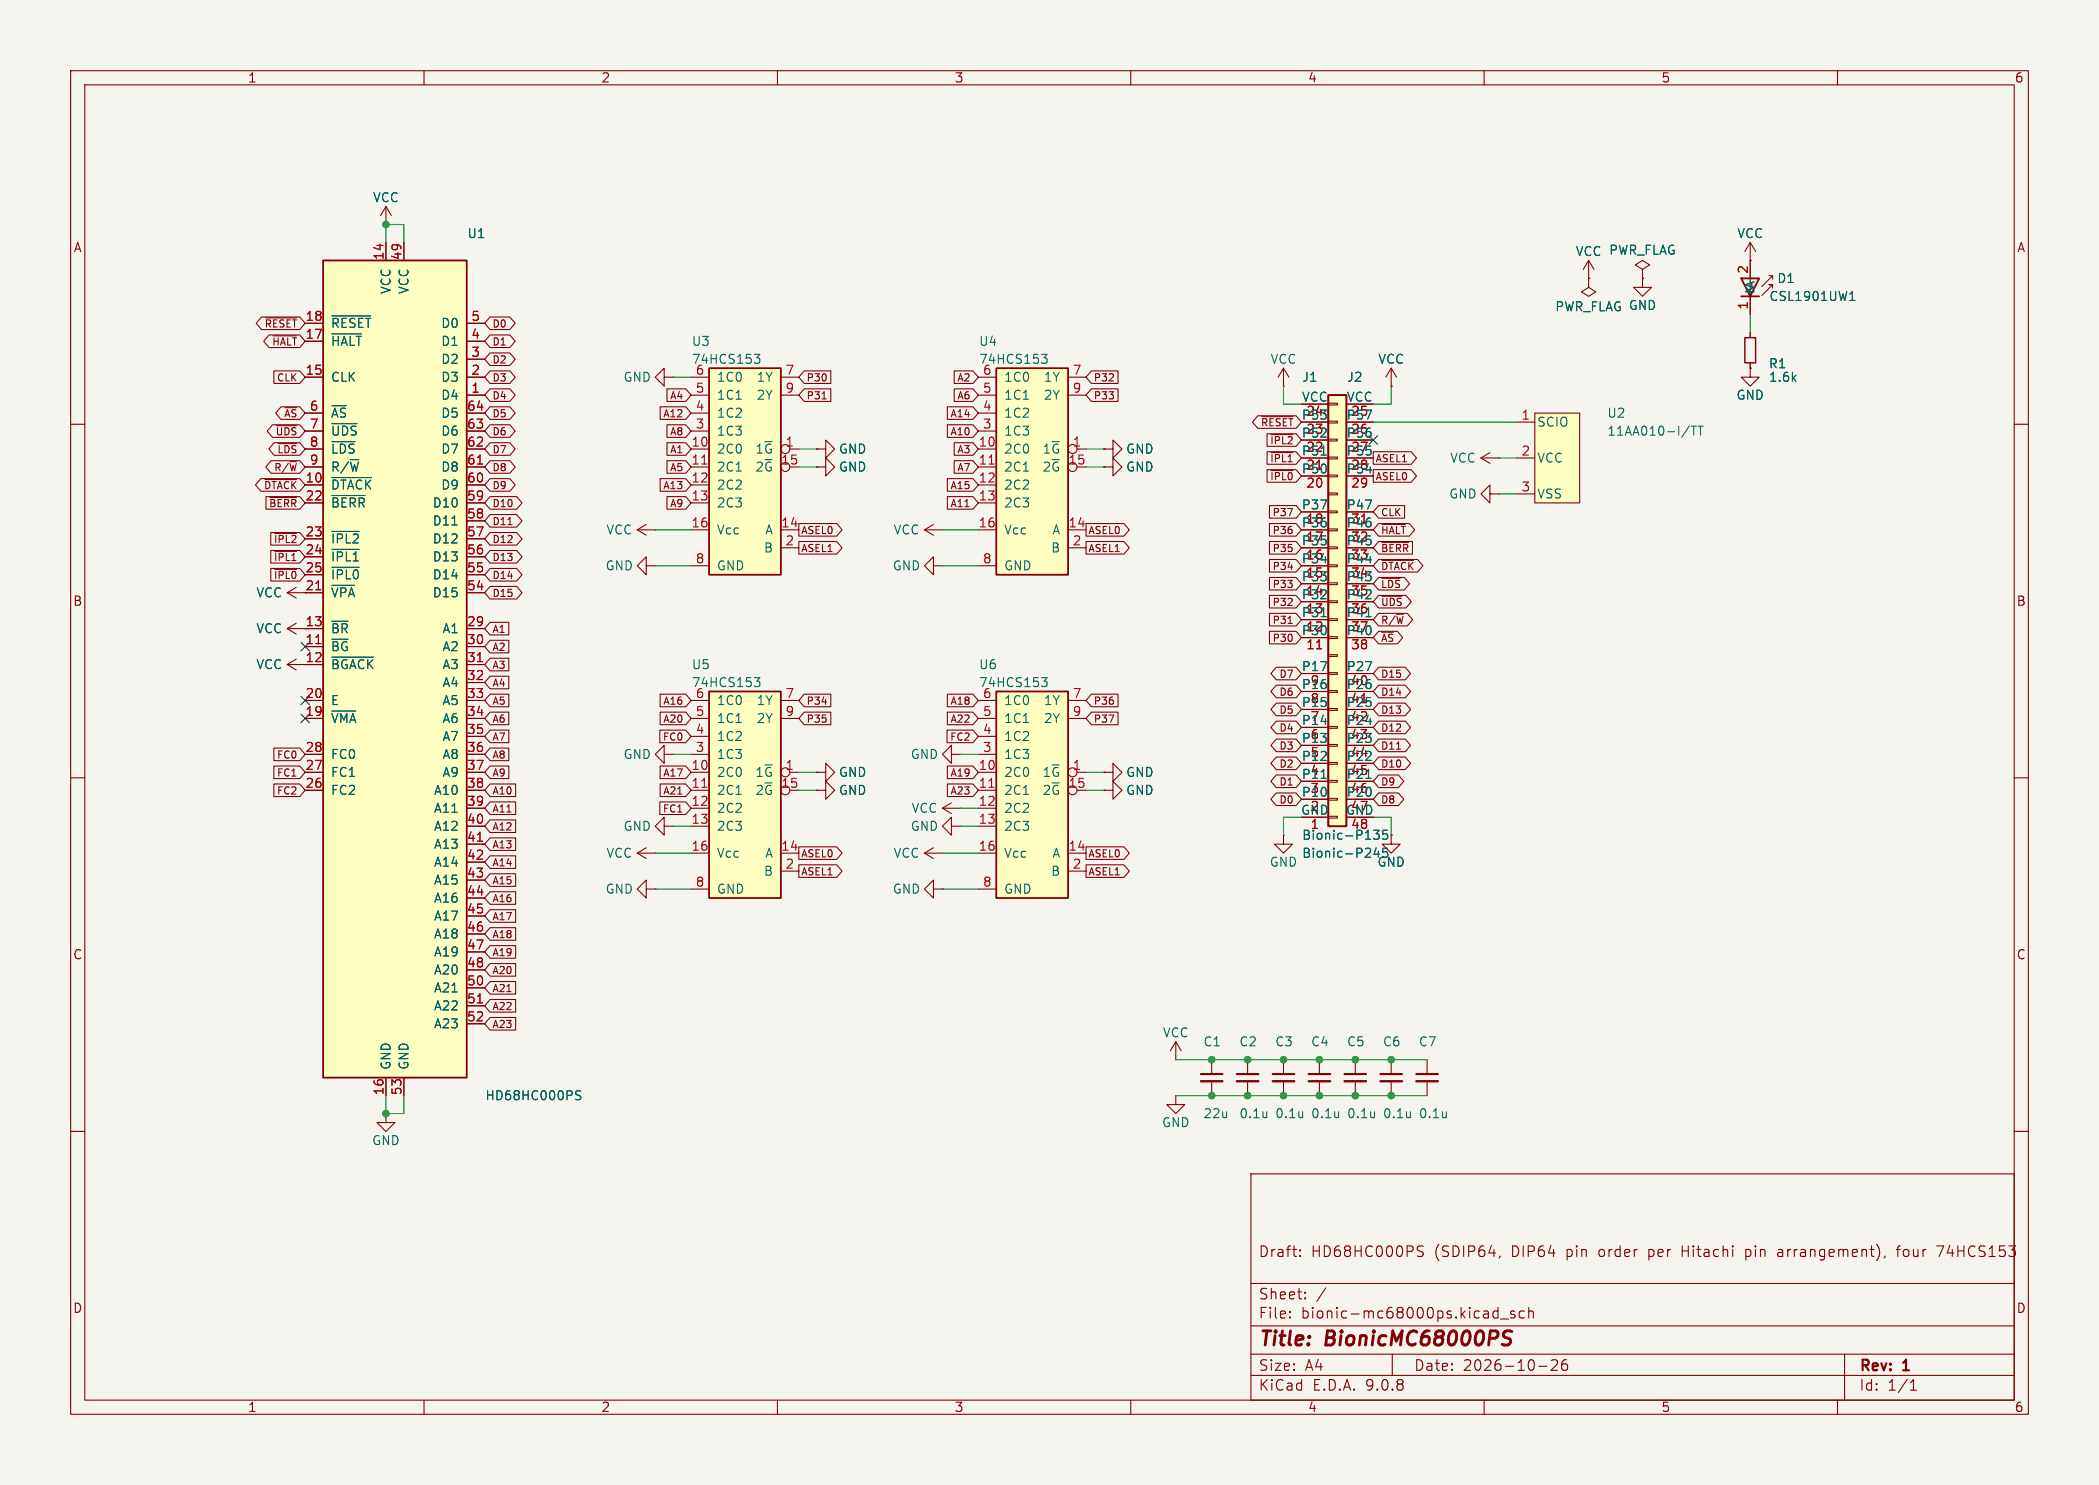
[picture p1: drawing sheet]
<svg xmlns="http://www.w3.org/2000/svg" width="297mm" height="210mm" viewBox="0 0 297 210" stroke-linecap="round" stroke-linejoin="round" font-family="sans-serif">
<defs><g id="words">
<g font-size="2.8" fill="#840000">
<text x="178" y="190.9">Title:</text>
<text x="187.7" y="190.9">BionicMC68000PS</text>
</g>
<g font-size="2.1" fill="#840000">
<text x="178" y="178">Draft:</text>
<text x="185.5" y="178">HD68HC000PS</text>
<text x="203" y="178">(SDIP64,</text>
<text x="214" y="178">DIP64</text>
<text x="221.9" y="178">pin</text>
<text x="226.6" y="178">order</text>
<text x="233.8" y="178">per</text>
<text x="238.7" y="178">Hitachi</text>
<text x="247.8" y="178">pin</text>
<text x="252.6" y="178">arrangement),</text>
<text x="269.6" y="178">four</text>
<text x="275.4" y="178">74HCS153</text>
<text x="178" y="184">Sheet:</text>
<text x="178" y="186.7">File:</text>
<text x="184.1" y="186.7">bionic-mc68000ps.kicad_sch</text>
<text x="178" y="196.9">KiCad</text>
<text x="178" y="194.1">Size:</text>
<text x="184.7" y="194.1">A4</text>
<text x="185.7" y="196.9">E.D.A.</text>
<text x="193.3" y="196.9">9.0.8</text>
<text x="200" y="194.1">Date:</text>
<text x="207" y="194.1">2026-10-26</text>
<text x="263" y="194.3">Rev:</text>
<text x="263" y="196.9">Id:</text>
<text x="267.1" y="196.9">1/1</text>
<text x="269.4" y="194.3">1</text>
</g>
<g font-size="1.8" fill="#840000">
<text x="35" y="11.9">1</text>
<text x="85" y="11.9">2</text>
<text x="135" y="11.9">3</text>
<text x="185" y="11.9">4</text>
<text x="235" y="11.9">5</text>
<text x="285" y="11.9">6</text>
<text x="10.3" y="35.9">A</text>
<text x="285.3" y="35.9">A</text>
<text x="10.3" y="85.9">B</text>
<text x="285.3" y="85.9">B</text>
<text x="10.3" y="135.9">C</text>
<text x="285.3" y="135.9">C</text>
<text x="10.3" y="185.9">D</text>
<text x="285.3" y="185.9">D</text>
<text x="35" y="199.9">1</text>
<text x="85" y="199.9">2</text>
<text x="135" y="199.9">3</text>
<text x="185" y="199.9">4</text>
<text x="235" y="199.9">5</text>
<text x="285" y="199.9">6</text>
</g>
<g font-size="1.8" fill="#006464">
<text x="52.7" y="28.8">VCC</text>
<text x="66" y="33.9">U1</text>
<text x="245.7" y="33.9">VCC</text>
<text x="55.5" y="41.7" transform="rotate(-90 55.5 41.7)">VCC</text>
<text x="58" y="41.7" transform="rotate(-90 58 41.7)">VCC</text>
<text x="222.9" y="36.4">VCC PWR_FLAG</text>
<text x="248.5" y="41.7" transform="rotate(-90 248.5 41.7)">KA</text>
<text x="251.4" y="40.2">D1</text>
<text x="46.7" y="46.6">~{RESET}</text>
<text x="62.3" y="46.6">D0</text>
<text x="220" y="44.2">PWR_FLAG GND</text>
<text x="250.3" y="42.8">CSL1901UW1</text>
<text x="46.7" y="49.1">~{HALT}</text>
<text x="62.3" y="49.1">D1</text>
<text x="62.3" y="51.7">D2</text>
<text x="97.8" y="51.7">74HCS153</text>
<text x="97.8" y="49.1">U3</text>
<text x="138.4" y="51.7">74HCS153</text>
<text x="138.4" y="49.1">U4</text>
<text x="179.7" y="51.7">VCC</text>
<text x="194.9" y="51.7">VCC</text>
<text x="250.2" y="52.3">R1</text>
<text x="46.7" y="54.2">CLK</text>
<text x="46.7" y="59.3">~{AS}</text>
<text x="62.3" y="54.2">D3</text>
<text x="62.3" y="56.7">D4</text>
<text x="62.3" y="59.3">D5</text>
<text x="88.1" y="54.2">GND</text>
<text x="101.3" y="54.2">1C0</text>
<text x="101.3" y="56.7">1C1</text>
<text x="101.3" y="59.3">1C2</text>
<text x="107" y="54.2">1Y</text>
<text x="107" y="56.7">2Y</text>
<text x="142" y="54.2">1C0</text>
<text x="142" y="56.7">1C1</text>
<text x="142" y="59.3">1C2</text>
<text x="147.6" y="54.2">1Y</text>
<text x="147.6" y="56.7">2Y</text>
<text x="184.1" y="59.4">P53</text>
<text x="184.1" y="56.9">VCC</text>
<text x="184.2" y="54.2">J1</text>
<text x="184.7" y="59.1">24</text>
<text x="190.5" y="59.4">P57</text>
<text x="190.5" y="56.9">VCC</text>
<text x="190.5" y="54.2">J2</text>
<text x="191.1" y="59.1">25</text>
<text x="227.3" y="59.3">U2</text>
<text x="245.6" y="56.7">GND</text>
<text x="250.2" y="54.2">1.6k</text>
<text x="46.7" y="61.8">~{UDS}</text>
<text x="46.7" y="64.4">~{LDS}</text>
<text x="62.3" y="61.8">D6</text>
<text x="62.3" y="64.4">D7</text>
<text x="101.3" y="61.8">1C3</text>
<text x="101.3" y="64.4">2C0</text>
<text x="106.8" y="64.4">1~{G}</text>
<text x="118.6" y="64.4">GND</text>
<text x="142" y="61.8">1C3</text>
<text x="142" y="64.4">2C0</text>
<text x="147.4" y="64.4">1~{G}</text>
<text x="159.3" y="64.4">GND</text>
<text x="184.1" y="62">P52</text>
<text x="184.1" y="64.5">P51</text>
<text x="184.7" y="61.7">23</text>
<text x="184.7" y="64.2">22</text>
<text x="190.5" y="62">P56</text>
<text x="190.5" y="64.5">P55</text>
<text x="191.1" y="61.7">26</text>
<text x="191.1" y="64.2">27</text>
<text x="205.1" y="65.6">VCC</text>
<text x="217.4" y="60.6">SCIO</text>
<text x="217.4" y="65.6">VCC</text>
<text x="227.3" y="61.8">11AA010-I/TT</text>
<text x="46.7" y="66.9">R/~{W}</text>
<text x="46.7" y="69.4">~{DTACK}</text>
<text x="46.7" y="72">~{BERR}</text>
<text x="61.1" y="72">D10</text>
<text x="62.3" y="66.9">D8</text>
<text x="62.3" y="69.4">D9</text>
<text x="101.3" y="66.9">2C1</text>
<text x="101.3" y="69.4">2C2</text>
<text x="101.3" y="72">2C3</text>
<text x="106.8" y="66.9">2~{G}</text>
<text x="118.6" y="66.9">GND</text>
<text x="142" y="66.9">2C1</text>
<text x="142" y="69.4">2C2</text>
<text x="142" y="72">2C3</text>
<text x="147.4" y="66.9">2~{G}</text>
<text x="159.3" y="66.9">GND</text>
<text x="184.1" y="67.1">P50</text>
<text x="184.7" y="66.8">21</text>
<text x="190.5" y="67.1">P54</text>
<text x="191.1" y="66.8">28</text>
<text x="205" y="70.7">GND</text>
<text x="217.4" y="70.7">VSS</text>
<text x="46.7" y="77.1">~{IPL2}</text>
<text x="61.1" y="74.5">D11</text>
<text x="61.1" y="77.1">D12</text>
<text x="85.7" y="75.8">VCC</text>
<text x="101.3" y="75.8">Vcc</text>
<text x="108.2" y="75.8">A</text>
<text x="126.4" y="75.8">VCC</text>
<text x="142" y="75.8">Vcc</text>
<text x="148.8" y="75.8">A</text>
<text x="184.1" y="72.1">P37</text>
<text x="184.1" y="74.7">P36</text>
<text x="184.1" y="77.2">P35</text>
<text x="184.7" y="74.4">18</text>
<text x="184.7" y="76.9">17</text>
<text x="190.5" y="72.1">P47</text>
<text x="190.5" y="74.7">P46</text>
<text x="190.5" y="77.2">P45</text>
<text x="191.1" y="74.4">31</text>
<text x="191.1" y="76.9">32</text>
<text x="46.7" y="79.6">~{IPL1}</text>
<text x="46.7" y="82.1">~{IPL0}</text>
<text x="61.1" y="79.6">D13</text>
<text x="61.1" y="82.1">D14</text>
<text x="85.6" y="80.9">GND</text>
<text x="101.3" y="80.9">GND</text>
<text x="108" y="78.3">B</text>
<text x="126.2" y="80.9">GND</text>
<text x="142" y="80.9">GND</text>
<text x="148.6" y="78.3">B</text>
<text x="184.1" y="79.8">P34</text>
<text x="184.1" y="82.3">P33</text>
<text x="184.7" y="79.5">16</text>
<text x="184.7" y="82">15</text>
<text x="190.5" y="79.8">P44</text>
<text x="190.5" y="82.3">P43</text>
<text x="191.1" y="79.5">33</text>
<text x="191.1" y="82">34</text>
<text x="36.2" y="89.8">VCC</text>
<text x="36.2" y="84.7">VCC</text>
<text x="46.7" y="84.7">~{VPA}</text>
<text x="46.7" y="89.8">~{BR}</text>
<text x="61.1" y="84.7">D15</text>
<text x="62.5" y="89.8">A1</text>
<text x="184.1" y="84.8">P32</text>
<text x="184.1" y="87.4">P31</text>
<text x="184.1" y="89.9">P30</text>
<text x="184.7" y="84.5">14</text>
<text x="184.7" y="87.1">13</text>
<text x="184.7" y="89.6">12</text>
<text x="190.5" y="84.8">P42</text>
<text x="190.5" y="87.4">P41</text>
<text x="190.5" y="89.9">P40</text>
<text x="191.1" y="84.5">35</text>
<text x="191.1" y="87.1">36</text>
<text x="191.1" y="89.6">37</text>
<text x="36.2" y="94.8">VCC</text>
<text x="46.7" y="92.3">~{BG}</text>
<text x="46.7" y="94.8">~{BGACK}</text>
<text x="62.5" y="92.3">A2</text>
<text x="62.5" y="94.8">A3</text>
<text x="97.8" y="94.8">U5</text>
<text x="138.4" y="94.8">U6</text>
<text x="184.1" y="95">P17</text>
<text x="190.5" y="95">P27</text>
<text x="46.7" y="99.9">E</text>
<text x="62.5" y="97.4">A4</text>
<text x="62.5" y="99.9">A5</text>
<text x="97.8" y="97.4">74HCS153</text>
<text x="101.3" y="99.9">1C0</text>
<text x="107" y="99.9">1Y</text>
<text x="138.4" y="97.4">74HCS153</text>
<text x="142" y="99.9">1C0</text>
<text x="147.6" y="99.9">1Y</text>
<text x="184.1" y="97.5">P16</text>
<text x="184.1" y="100.1">P15</text>
<text x="185.3" y="97.2">9</text>
<text x="185.3" y="99.8">8</text>
<text x="190.5" y="97.5">P26</text>
<text x="190.5" y="100.1">P25</text>
<text x="191.1" y="97.2">40</text>
<text x="191.1" y="99.8">41</text>
<text x="46.7" y="102.5">~{VMA}</text>
<text x="46.7" y="107.5">FC0</text>
<text x="62.5" y="102.5">A6</text>
<text x="62.5" y="105">A7</text>
<text x="62.5" y="107.5">A8</text>
<text x="88.1" y="107.5">GND</text>
<text x="101.3" y="102.5">1C1</text>
<text x="101.3" y="105">1C2</text>
<text x="101.3" y="107.5">1C3</text>
<text x="107" y="102.5">2Y</text>
<text x="128.8" y="107.5">GND</text>
<text x="142" y="102.5">1C1</text>
<text x="142" y="105">1C2</text>
<text x="142" y="107.5">1C3</text>
<text x="147.6" y="102.5">2Y</text>
<text x="184.1" y="102.6">P14</text>
<text x="184.1" y="105.2">P13</text>
<text x="184.1" y="107.7">P12</text>
<text x="185.3" y="102.3">7</text>
<text x="185.3" y="104.9">6</text>
<text x="185.3" y="107.4">5</text>
<text x="190.5" y="102.6">P24</text>
<text x="190.5" y="105.2">P23</text>
<text x="190.5" y="107.7">P22</text>
<text x="191.1" y="102.3">42</text>
<text x="191.1" y="104.9">43</text>
<text x="191.1" y="107.4">44</text>
<text x="46.7" y="110.1">FC1</text>
<text x="46.7" y="112.6">FC2</text>
<text x="61.3" y="112.6">A10</text>
<text x="62.5" y="110.1">A9</text>
<text x="101.3" y="110.1">2C0</text>
<text x="101.3" y="112.6">2C1</text>
<text x="106.8" y="110.1">1~{G}</text>
<text x="106.8" y="112.6">2~{G}</text>
<text x="118.6" y="110.1">GND</text>
<text x="118.6" y="112.6">GND</text>
<text x="142" y="110.1">2C0</text>
<text x="142" y="112.6">2C1</text>
<text x="147.4" y="110.1">1~{G}</text>
<text x="147.4" y="112.6">2~{G}</text>
<text x="159.3" y="110.1">GND</text>
<text x="159.3" y="112.6">GND</text>
<text x="184.1" y="110.2">P11</text>
<text x="184.1" y="112.8">P10</text>
<text x="185.3" y="109.9">4</text>
<text x="185.3" y="112.5">3</text>
<text x="190.5" y="110.2">P21</text>
<text x="190.5" y="112.8">P20</text>
<text x="191.1" y="109.9">45</text>
<text x="191.1" y="112.5">46</text>
<text x="61.3" y="115.2">A11</text>
<text x="61.3" y="117.7">A12</text>
<text x="88.1" y="117.7">GND</text>
<text x="101.3" y="115.2">2C2</text>
<text x="101.3" y="117.7">2C3</text>
<text x="128.8" y="117.7">GND</text>
<text x="128.9" y="115.2">VCC</text>
<text x="142" y="115.2">2C2</text>
<text x="142" y="117.7">2C3</text>
<text x="184" y="115.3">GND</text>
<text x="184.2" y="119">Bionic-P135</text>
<text x="185.3" y="115">2</text>
<text x="190.4" y="115.3">GND</text>
<text x="191.1" y="115">47</text>
<text x="191.1" y="117.6">48</text>
<text x="61.3" y="120.2">A13</text>
<text x="61.3" y="122.8">A14</text>
<text x="61.3" y="125.3">A15</text>
<text x="85.7" y="121.5">VCC</text>
<text x="101.3" y="121.5">Vcc</text>
<text x="108" y="124.1">B</text>
<text x="108.2" y="121.5">A</text>
<text x="126.4" y="121.5">VCC</text>
<text x="142" y="121.5">Vcc</text>
<text x="148.6" y="124.1">B</text>
<text x="148.8" y="121.5">A</text>
<text x="179.6" y="122.8">GND</text>
<text x="184.2" y="121.5">Bionic-P245</text>
<text x="194.8" y="122.8">GND</text>
<text x="61.3" y="127.9">A16</text>
<text x="61.3" y="130.4">A17</text>
<text x="85.6" y="126.6">GND</text>
<text x="101.3" y="126.6">GND</text>
<text x="126.2" y="126.6">GND</text>
<text x="142" y="126.6">GND</text>
<text x="61.3" y="132.9">A18</text>
<text x="61.3" y="135.5">A19</text>
<text x="61.3" y="138">A20</text>
<text x="61.3" y="140.6">A21</text>
<text x="61.3" y="143.1">A22</text>
<text x="61.3" y="145.6">A23</text>
<text x="164.5" y="146.9">VCC</text>
<text x="170.2" y="148.2">C1</text>
<text x="175.3" y="148.2">C2</text>
<text x="180.3" y="148.2">C3</text>
<text x="185.4" y="148.2">C4</text>
<text x="190.5" y="148.2">C5</text>
<text x="195.6" y="148.2">C6</text>
<text x="200.7" y="148.2">C7</text>
<text x="55.5" y="151.4" transform="rotate(-90 55.5 151.4)">GND</text>
<text x="58" y="151.4" transform="rotate(-90 58 151.4)">GND</text>
<text x="68.6" y="155.8">HD68HC000PS</text>
<text x="164.3" y="159.6">GND</text>
<text x="170.2" y="158.3">22u</text>
<text x="175.3" y="158.3">0.1u</text>
<text x="180.3" y="158.3">0.1u</text>
<text x="185.4" y="158.3">0.1u</text>
<text x="190.5" y="158.3">0.1u</text>
<text x="195.6" y="158.3">0.1u</text>
<text x="200.7" y="158.3">0.1u</text>
<text x="52.6" y="162.2">GND</text>
</g>
<g font-size="1.8" fill="#a90000">
<text x="54.4" y="36.9" transform="rotate(-90 54.4 36.9)">14</text>
<text x="56.9" y="36.9" transform="rotate(-90 56.9 36.9)">49</text>
<text x="247.4" y="38.8" transform="rotate(-90 247.4 38.8)">2</text>
<text x="43.1" y="45.5">18</text>
<text x="66.6" y="45.5">5</text>
<text x="247.4" y="43.9" transform="rotate(-90 247.4 43.9)">1</text>
<text x="43.1" y="48">17</text>
<text x="43.1" y="53.1">15</text>
<text x="66.6" y="48">4</text>
<text x="66.6" y="50.5">3</text>
<text x="66.6" y="53.1">2</text>
<text x="98.4" y="53.1">6</text>
<text x="111.1" y="53.1">7</text>
<text x="139" y="53.1">6</text>
<text x="151.7" y="53.1">7</text>
<text x="43.7" y="58.2">6</text>
<text x="66" y="58.2">64</text>
<text x="66.6" y="55.6">1</text>
<text x="98.4" y="55.6">5</text>
<text x="98.4" y="58.2">4</text>
<text x="111.1" y="55.6">9</text>
<text x="139" y="55.6">5</text>
<text x="139" y="58.2">4</text>
<text x="151.7" y="55.6">9</text>
<text x="215.2" y="59.4">1</text>
<text x="43.7" y="60.7">7</text>
<text x="43.7" y="63.2">8</text>
<text x="43.7" y="65.8">9</text>
<text x="66" y="60.7">63</text>
<text x="66" y="63.2">62</text>
<text x="66" y="65.8">61</text>
<text x="97.7" y="63.2">10</text>
<text x="97.7" y="65.8">11</text>
<text x="98.4" y="60.7">3</text>
<text x="110.4" y="65.8">15</text>
<text x="111.1" y="63.2">1</text>
<text x="138.4" y="63.2">10</text>
<text x="138.4" y="65.8">11</text>
<text x="139" y="60.7">3</text>
<text x="151.1" y="65.8">15</text>
<text x="151.7" y="63.2">1</text>
<text x="215.2" y="64.5">2</text>
<text x="43.1" y="68.3">10</text>
<text x="43.1" y="70.9">22</text>
<text x="66" y="68.3">60</text>
<text x="66" y="70.9">59</text>
<text x="97.7" y="68.3">12</text>
<text x="97.7" y="70.9">13</text>
<text x="138.4" y="68.3">12</text>
<text x="138.4" y="70.9">13</text>
<text x="184.7" y="69.3">20</text>
<text x="191.1" y="69.3">29</text>
<text x="215.2" y="69.6">3</text>
<text x="43.1" y="75.9">23</text>
<text x="66" y="73.4">58</text>
<text x="66" y="75.9">57</text>
<text x="97.7" y="74.7">16</text>
<text x="110.4" y="74.7">14</text>
<text x="111.1" y="77.2">2</text>
<text x="138.4" y="74.7">16</text>
<text x="151.1" y="74.7">14</text>
<text x="151.7" y="77.2">2</text>
<text x="43.1" y="78.5">24</text>
<text x="43.1" y="81">25</text>
<text x="43.1" y="83.6">21</text>
<text x="66" y="78.5">56</text>
<text x="66" y="81">55</text>
<text x="66" y="83.6">54</text>
<text x="98.4" y="79.8">8</text>
<text x="139" y="79.8">8</text>
<text x="43.1" y="88.6">13</text>
<text x="66" y="88.6">29</text>
<text x="43.1" y="91.2">11</text>
<text x="43.1" y="93.7">12</text>
<text x="66" y="91.2">30</text>
<text x="66" y="93.7">31</text>
<text x="184.7" y="92.2">11</text>
<text x="191.1" y="92.2">38</text>
<text x="43.1" y="98.8">20</text>
<text x="43.1" y="101.3">19</text>
<text x="66" y="96.3">32</text>
<text x="66" y="98.8">33</text>
<text x="66" y="101.3">34</text>
<text x="98.4" y="98.8">6</text>
<text x="98.4" y="101.3">5</text>
<text x="111.1" y="98.8">7</text>
<text x="111.1" y="101.3">9</text>
<text x="139" y="98.8">6</text>
<text x="139" y="101.3">5</text>
<text x="151.7" y="98.8">7</text>
<text x="151.7" y="101.3">9</text>
<text x="43.1" y="106.4">28</text>
<text x="66" y="103.9">35</text>
<text x="66" y="106.4">36</text>
<text x="98.4" y="103.9">4</text>
<text x="98.4" y="106.4">3</text>
<text x="139" y="103.9">4</text>
<text x="139" y="106.4">3</text>
<text x="43.1" y="109">27</text>
<text x="43.1" y="111.5">26</text>
<text x="66" y="109">37</text>
<text x="66" y="111.5">38</text>
<text x="97.7" y="109">10</text>
<text x="97.7" y="111.5">11</text>
<text x="110.4" y="111.5">15</text>
<text x="111.1" y="109">1</text>
<text x="138.4" y="109">10</text>
<text x="138.4" y="111.5">11</text>
<text x="151.1" y="111.5">15</text>
<text x="151.7" y="109">1</text>
<text x="66" y="114">39</text>
<text x="66" y="116.6">40</text>
<text x="66" y="119.1">41</text>
<text x="97.7" y="114">12</text>
<text x="97.7" y="116.6">13</text>
<text x="138.4" y="114">12</text>
<text x="138.4" y="116.6">13</text>
<text x="185.3" y="117.6">1</text>
<text x="66" y="121.7">42</text>
<text x="66" y="124.2">43</text>
<text x="97.7" y="120.4">16</text>
<text x="98.4" y="125.5">8</text>
<text x="110.4" y="120.4">14</text>
<text x="111.1" y="122.9">2</text>
<text x="138.4" y="120.4">16</text>
<text x="139" y="125.5">8</text>
<text x="151.1" y="120.4">14</text>
<text x="151.7" y="122.9">2</text>
<text x="66" y="126.7">44</text>
<text x="66" y="129.3">45</text>
<text x="66" y="131.8">46</text>
<text x="66" y="134.4">47</text>
<text x="66" y="136.9">48</text>
<text x="66" y="139.4">50</text>
<text x="66" y="142">51</text>
<text x="66" y="144.5">52</text>
<text x="54.4" y="155" transform="rotate(-90 54.4 155)">16</text>
<text x="56.9" y="155" transform="rotate(-90 56.9 155)">53</text>
</g>
<g font-size="1.4" fill="#840000">
<text x="37.3" y="46.5">~{RESET}</text>
<text x="69.6" y="46.5">D0</text>
<text x="38.4" y="49.1">~{HALT}</text>
<text x="69.6" y="49.1">D1</text>
<text x="69.6" y="51.6">D2</text>
<text x="39.1" y="54.1">CLK</text>
<text x="40.1" y="59.2">~{AS}</text>
<text x="69.6" y="54.1">D3</text>
<text x="69.6" y="59.2">D5</text>
<text x="69.6" y="56.7">D4</text>
<text x="93.7" y="59.2">A12</text>
<text x="94.7" y="56.7">A4</text>
<text x="114" y="54.1">P30</text>
<text x="114" y="56.7">P31</text>
<text x="134.4" y="59.2">A14</text>
<text x="135.3" y="56.7">A6</text>
<text x="135.3" y="54.1">A2</text>
<text x="154.7" y="56.7">P33</text>
<text x="154.7" y="54.1">P32</text>
<text x="38.9" y="61.8">~{UDS}</text>
<text x="39.1" y="64.3">~{LDS}</text>
<text x="69.6" y="61.8">D6</text>
<text x="69.6" y="64.3">D7</text>
<text x="94.7" y="64.3">A1</text>
<text x="94.7" y="61.8">A8</text>
<text x="134.4" y="61.8">A10</text>
<text x="135.3" y="64.3">A3</text>
<text x="178.3" y="60.5">~{RESET}</text>
<text x="179.6" y="65.6">~{IPL1}</text>
<text x="179.6" y="63">~{IPL2}</text>
<text x="194.6" y="65.6">ASEL1</text>
<text x="37.2" y="69.4">~{DTACK}</text>
<text x="37.9" y="71.9">~{BERR}</text>
<text x="38.7" y="66.8">R/~{W}</text>
<text x="69.6" y="69.4">D9</text>
<text x="69.6" y="71.9">D10</text>
<text x="69.6" y="66.8">D8</text>
<text x="93.7" y="69.4">A13</text>
<text x="94.7" y="71.9">A9</text>
<text x="94.7" y="66.8">A5</text>
<text x="134.4" y="71.9">A11</text>
<text x="134.4" y="69.4">A15</text>
<text x="135.3" y="66.8">A7</text>
<text x="179.6" y="68.1">~{IPL0}</text>
<text x="194.6" y="68.1">ASEL0</text>
<text x="38.6" y="77">~{IPL2}</text>
<text x="69.6" y="77">D12</text>
<text x="69.6" y="74.5">D11</text>
<text x="113.3" y="75.7">ASEL0</text>
<text x="153.9" y="75.7">ASEL0</text>
<text x="179.9" y="73.2">P37</text>
<text x="179.9" y="75.7">P36</text>
<text x="195.3" y="75.7">~{HALT}</text>
<text x="195.3" y="73.2">CLK</text>
<text x="38.6" y="79.5">~{IPL1}</text>
<text x="38.6" y="82.1">~{IPL0}</text>
<text x="69.6" y="79.5">D13</text>
<text x="69.6" y="82.1">D14</text>
<text x="113.3" y="78.3">ASEL1</text>
<text x="153.9" y="78.3">ASEL1</text>
<text x="179.9" y="83.4">P33</text>
<text x="179.9" y="78.3">P35</text>
<text x="179.9" y="80.8">P34</text>
<text x="195.3" y="78.3">~{BERR}</text>
<text x="195.3" y="80.8">~{DTACK}</text>
<text x="195.3" y="83.4">~{LDS}</text>
<text x="69.6" y="84.6">D15</text>
<text x="69.6" y="89.7">A1</text>
<text x="179.9" y="85.9">P32</text>
<text x="179.9" y="88.4">P31</text>
<text x="195.3" y="85.9">~{UDS}</text>
<text x="195.3" y="88.4">R/~{W}</text>
<text x="69.6" y="94.8">A3</text>
<text x="69.6" y="92.2">A2</text>
<text x="179.9" y="91">P30</text>
<text x="195.3" y="91">~{AS}</text>
<text x="69.6" y="97.3">A4</text>
<text x="69.6" y="99.9">A5</text>
<text x="93.7" y="99.9">A16</text>
<text x="114" y="99.9">P34</text>
<text x="134.4" y="99.9">A18</text>
<text x="154.7" y="99.9">P36</text>
<text x="180.9" y="98.6">D6</text>
<text x="180.9" y="101.1">D5</text>
<text x="180.9" y="96.1">D7</text>
<text x="195.3" y="101.1">D13</text>
<text x="195.3" y="98.6">D14</text>
<text x="195.3" y="96.1">D15</text>
<text x="39.1" y="107.5">FC0</text>
<text x="69.6" y="102.4">A6</text>
<text x="69.6" y="104.9">A7</text>
<text x="69.6" y="107.5">A8</text>
<text x="93.7" y="104.9">FC0</text>
<text x="93.7" y="102.4">A20</text>
<text x="114" y="102.4">P35</text>
<text x="134.3" y="104.9">FC2</text>
<text x="134.4" y="102.4">A22</text>
<text x="154.7" y="102.4">P37</text>
<text x="180.9" y="103.7">D4</text>
<text x="180.9" y="106.2">D3</text>
<text x="195.3" y="106.2">D11</text>
<text x="195.3" y="103.7">D12</text>
<text x="39.1" y="112.6">FC2</text>
<text x="39.1" y="110">FC1</text>
<text x="69.6" y="112.6">A10</text>
<text x="69.6" y="110">A9</text>
<text x="93.7" y="110">A17</text>
<text x="93.7" y="112.6">A21</text>
<text x="134.4" y="112.6">A23</text>
<text x="134.4" y="110">A19</text>
<text x="180.9" y="113.8">D0</text>
<text x="180.9" y="111.3">D1</text>
<text x="180.9" y="108.8">D2</text>
<text x="195.3" y="111.3">D9</text>
<text x="195.3" y="108.8">D10</text>
<text x="195.3" y="113.8">D8</text>
<text x="69.6" y="115.1">A11</text>
<text x="69.6" y="117.6">A12</text>
<text x="93.7" y="115.1">FC1</text>
<text x="69.6" y="120.2">A13</text>
<text x="69.6" y="122.7">A14</text>
<text x="69.6" y="125.3">A15</text>
<text x="113.3" y="121.5">ASEL0</text>
<text x="113.3" y="124">ASEL1</text>
<text x="153.9" y="121.5">ASEL0</text>
<text x="153.9" y="124">ASEL1</text>
<text x="69.6" y="130.3">A17</text>
<text x="69.6" y="127.8">A16</text>
<text x="69.6" y="138">A20</text>
<text x="69.6" y="135.4">A19</text>
<text x="69.6" y="132.9">A18</text>
<text x="69.6" y="140.5">A21</text>
<text x="69.6" y="143">A22</text>
<text x="69.6" y="145.6">A23</text>
</g>
</g></defs>
<path d="M0 0h297v210h-297z" fill="#f5f4ef" stroke="#f5f4ef" stroke-width=".14"/>
<g fill="none" stroke="#840000" stroke-width=".15">
<path d="M10 10h277v190h-277zM12 12h273v186h-273zM60 10v2M110 10v2M160 10v2M210 10v2M260 10v2M10 60h2M285 60h2M10 110h2M285 110h2M201.9 149.9v2"/>
<path d="M201.9 152.9v2M10 160h2M177 166h108v32h-108zM184 177.6v.1M184 177.6h-.1l.1 .1M184 176.8v.1M184 176.8h-.1l.1 .1M200.7 176.8l.1 .1a.55 .55 0 0 1 .6 .4l-.2 .3-.5 .1M200.7 176.3l.1-.1 .6 .1M212.2 177.6l-.1 .3M238 176.2v1.5M238 176.9h.9"/>
<path d="M247 177.6l.5 .1M247 176.7v1.5M247.5 176.7l-.5 .1M252 176.7l-.4 .1M252.1 177.1h-.4a.29 .29 0 0 0-.2 .3 .29 .29 0 0 0 .2 .3h.4M266.7 177.6l-.1 .3M268.3 176.7h.6M268.9 176.2l-.3 .1-.1 .1v1.3M274 176.2h1l-.6 1.5M285 160h2M60 198v2M110 198v2"/>
<path d="M160 198v2M177 194.5h108M177 191.5h108M177 187.5h108M177 181.5h108M182.5 186.3h.1l-.1 .1M182.5 186.3v.1M182.5 185.5v.1M182.5 185.5h.1l-.1 .1M184.7 183.6v.1M184.7 183.6h-.1l.1 .1M184.7 182.8v.1"/>
<path d="M184.7 182.8h-.1l.1 .1M187.6 182.1l-1.3 2M197 191.5v3M210 198v2M211.4 186.3l.1 .1 .5-.1M211.4 185.5l.1-.1 .5 .1M212 184.9v1.5M212.3 186.5h1.2M214.3 185.5l-.3-.1-.3 .2 .1 .2 .5 .2 .1 .1-.1 .2-.1 .1-.5-.1M215.7 185.5l-.5-.1-.2 .3v.4l.1 .2 .1 .1 .5-.1M216.3 185.5a.37 .37 0 0 1 .7 .1v.8M216.3 184.9v1.5"/>
<path d="M217.7 193.2h1.2M219.5 192.4l.2-.1 .5 .1a.41 .41 0 0 1 .1 .5l-.8 .9h.9M221.7 192.3a.59 .59 0 0 0-.7 .6v.6l.1 .2 .4 .1 .2-.1 .1-.5-.1-.3h-.5l-.2 .3M260 198v2M261 191.5v6.5M270.3 196.6h.9M270.3 195.5l.4-.4v1.5"/>
</g>
<path d="M213 188.3l.2-.1 .7 .1M213.1 189.2l.3 .1a.49 .49 0 0 1 .4 .5 .49 .49 0 0 1-.5 .4h-.5" fill="none" stroke="#840000" stroke-width=".4"/>
<path d="M200.4 151.9h3.1" fill="none" stroke="#840000" stroke-width=".3"/>
<path d="M200.4 152.9h3.1" fill="none" stroke="#840000" stroke-width=".33"/>
<path d="M204.6 157.2v.9M204.6 157.9v.1" fill="none" stroke="#006464" stroke-width=".15"/>
<path d="M217.2 58.4h6.3v12.7h-6.3z" fill="#ffffc2"/>
<g fill="none" stroke="#840000" stroke-width=".15">
<path d="M224.8 39.4h.1M224.8 39.4v1.2l1 .7-1 .6-1-.6 1-.7M224.8 36.8l-.8 1.3M224.8 36.8l.8 1.3M224.8 36.8v2.6M232.4 38.1l1-.6-1-.7-1 .7 1 .6v1.3M232.4 39.4h.1M232.4 39.4v1.2h1.3l-1.3 1.3-1.3-1.3h1.3M247.6 36.8h.1M247.6 34.3v5.1M247.6 34.3l-.7 1.3M247.6 34.3l.8 1.3"/>
<path d="M250.3 39h.5l-1.5 1.5M250.8 39v.5M196.8 54.6h.1M196.8 52.1v2.5M196.8 52.1l-.7 1.2M196.8 52.1l.8 1.2M214.6 59.7h2.6M217.2 58.4h6.3v12.7h-6.3zM247.6 52.1v1.2h1.3l-1.3 1.3-1.2-1.3h1.2M247.6 52.1h.1M247.6 41.9v2.6M247.6 47v.8"/>
<path d="M247.6 51.3v.8M250.8 40.8v-.5h-.5h.5l-1.5 1.5M209.5 64.8h2.6M209.5 64.8l1.3 .7M210.8 69.9v-1.3l-1.3 1.3 1.3 1.2v-1.2h1.3M210.8 64l-1.3 .8M212.1 69.9h.1M212.1 64.8h.1M214.6 64.8h2.6M214.6 69.9h2.6M115.6 109.2h1.2v-1.2l1.3 1.2-1.3 1.3v-1.3M115.6 109.2h.1"/>
<path d="M115.6 111.8h1.2v-1.3l1.3 1.3-1.3 1.2v-1.2M115.6 111.8h.1M133.3 114.3l1.3 .8M133.3 114.3h2.6M134.6 116.8v-1.2l-1.3 1.2 1.3 1.3v-1.3h1.3M134.6 106.7v-1.3l-1.3 1.3 1.3 1.3v-1.3h1.3M134.6 113.5l-1.3 .8M135.9 114.3h.1M135.9 116.8h.1M135.9 106.7h.1M181.6 118.1v1.3h1.3l-1.3 1.3-1.3-1.3h1.3M181.6 118.1h.1"/>
<path d="M176.5 149.9v2M176.5 152.9v2M181.6 149.9v2M181.6 152.9v2M186.7 149.9v2M186.7 152.9v2M191.8 149.9v2M191.8 152.9v2M196.8 149.9v2M196.8 152.9v2"/>
</g>
<g fill="none" stroke="#006464" stroke-width=".15">
<path d="M261.7 42.5h.8M261.7 41.6l.4-.4v1.3M239.1 60.2l-1.1 1.6M239.3 60.3h.7M239.7 60.3v1.2M240.3 60.3h.7M240.6 60.3v1.2M179.2 157.2v.9M179.2 157.9v.1M184.3 157.2v.9M184.3 157.9v.1M189.4 157.2v.9"/>
<path d="M189.4 157.9l-.1 .1M194.5 157.2v.9M194.5 157.9l-.1 .1M199.6 157.2v.9M199.6 157.9l-.1 .1"/>
</g>
<path d="M175 151.9h3.1M180.1 151.9h3M185.2 151.9h3M190.2 151.9h3.1M195.3 151.9h3.1" fill="none" stroke="#840000" stroke-width=".3"/>
<path d="M175 152.9h3.1M180.1 152.9h3M185.2 152.9h3M190.2 152.9h3.1M195.3 152.9h3.1" fill="none" stroke="#840000" stroke-width=".33"/>
<path d="M246.9 47.8h1.5v3.5h-1.5z" fill="none" stroke="#840000" stroke-width=".2"/>
<path d="M246.4 39.4h2.5l-1.3 2.5zM246.4 41.9h2.5" fill="none" stroke="#840000" stroke-width=".25"/>
<path d="M188 55.9h2.5v60.9h-2.5z" fill="#ffffc2"/>
<path d="M188 55.9h2.5v60.9h-2.5z" fill="none" stroke="#840000" stroke-width=".25"/>
<g fill="none" stroke="#840000" stroke-width=".15">
<path d="M189.2 57h1.3v.3h-1.3zM189.2 59.6h1.3v.2h-1.3zM190.5 57.2h3.8M190.5 59.7h3.8M189.2 62.1h1.3v.3h-1.3zM189.2 64.6h1.3v.3h-1.3zM189.2 67.2h1.3v.2h-1.3zM189.2 69.7h1.3v.3h-1.3zM189.2 72.3h1.3v.2h-1.3zM189.2 74.8h1.3v.3h-1.3zM189.2 77.3h1.3v.3h-1.3zM189.2 79.9h1.3v.2h-1.3z"/>
<path d="M190.5 62.2h3.8M190.5 64.8h3.8M190.5 67.3h3.8M190.5 72.4h3.8M190.5 74.9h3.8M190.5 77.5h3.8M189.2 82.4h1.3v.3h-1.3zM189.2 85h1.3v.2h-1.3zM189.2 87.5h1.3v.3h-1.3zM189.2 90h1.3v.3h-1.3zM189.2 92.6h1.3v.2h-1.3zM189.2 95.1h1.3v.3h-1.3z"/>
<path d="M189.2 97.7h1.3v.2h-1.3zM190.5 80h3.8M190.5 82.6h3.8M190.5 85.1h3.8M190.5 87.6h3.8M190.5 90.2h3.8M190.5 95.3h3.8M190.5 97.8h3.8M189.2 100.2h1.3v.3h-1.3zM189.2 102.7h1.3v.3h-1.3zM189.2 105.3h1.3v.2h-1.3zM189.2 107.8h1.3v.3h-1.3z"/>
<path d="M189.2 110.4h1.3v.2h-1.3zM189.2 112.9h1.3v.3h-1.3zM189.2 115.4h1.3v.3h-1.3zM190.5 100.3h3.8M190.5 102.9h3.8M190.5 105.4h3.8M190.5 108h3.8M190.5 110.5h3.8M190.5 113h3.8M190.5 115.6h3.8"/>
</g>
<path d="M193.3 87.2h.7M193.3 110.1h.7M194.7 119.9l-.3 .9h.8M196.3 120h-.6l-.1 .6 .2-.2 .4 .1 .2 .2v.3M195 120.4v.8" fill="none" stroke="#006464" stroke-width=".15"/>
<path d="M188 55.9h2.5v60.9h-2.5z" fill="#ffffc2"/>
<g fill="none" stroke="#840000" stroke-width=".15">
<path d="M181.6 54.6h.1M181.6 52.1l-.8 1.2M181.6 52.1l.8 1.2M181.6 52.1v2.5M184.1 57.2h3.9M184.1 59.7h3.9M188 57h1.2v.3h-1.2zM188 59.6h1.2v.2h-1.2zM184.1 62.2h3.9M184.1 64.8h3.9M184.1 67.3h3.9M184.1 72.4h3.9"/>
<path d="M184.1 74.9h3.9M184.1 77.5h3.9M188 62.1h1.2v.3h-1.2zM188 64.6h1.2v.3h-1.2zM188 67.2h1.2v.2h-1.2zM188 69.7h1.2v.3h-1.2zM188 72.3h1.2v.2h-1.2zM188 74.8h1.2v.3h-1.2zM188 77.3h1.2v.3h-1.2zM188 79.9h1.2v.2h-1.2zM40.6 88.9l1.3 .8M40.6 88.9h2.6"/>
<path d="M40.6 94l1.3 .7M40.6 94h2.6M40.6 83.8l1.3 .8M40.6 83.8h2.6M41.9 88.1l-1.3 .8M41.9 93.2l-1.3 .8M41.9 83.1l-1.3 .7M184.1 80h3.9M184.1 82.6h3.9M184.1 85.1h3.9M184.1 87.6h3.9M184.1 90.2h3.9"/>
<path d="M184.1 95.3h3.9M184.1 97.8h3.9M188 82.4h1.2v.3h-1.2zM188 85h1.2v.2h-1.2zM188 87.5h1.2v.3h-1.2zM188 90h1.2v.3h-1.2zM188 92.6h1.2v.2h-1.2zM188 95.1h1.2v.3h-1.2zM188 97.7h1.2v.2h-1.2zM156.2 109.2h1.3v-1.2l1.2 1.2-1.2 1.3v-1.3M156.2 109.2h.1M156.2 111.8h1.3v-1.3l1.2 1.3-1.2 1.2v-1.2"/>
<path d="M156.2 111.8h.1M184.1 100.3h3.9M184.1 102.9h3.9M184.1 105.4h3.9M184.1 108h3.9M184.1 110.5h3.9M184.1 113h3.9M184.1 115.6h3.9M188 100.2h1.2v.3h-1.2zM188 102.7h1.2v.3h-1.2zM188 105.3h1.2v.2h-1.2zM188 107.8h1.2v.3h-1.2z"/>
<path d="M188 110.4h1.2v.2h-1.2zM188 112.9h1.2v.3h-1.2zM188 115.4h1.2v.3h-1.2zM196.8 118.1v1.3h1.3l-1.3 1.3-1.2-1.3h1.2M196.8 118.1h.1"/>
</g>
<path d="M188 55.9h2.5v60.9h-2.5z" fill="none" stroke="#840000" stroke-width=".25"/>
<path d="M186.9 64.4h.8M186.9 87.2h.8M186.9 110.1h.8M194.4 117.4h.7l-.4 .5 .4 .1v.6l-.2 .1h-.4l-.1-.1M196.3 117.4h-.6l-.1 .6 .2-.1 .4 .1 .2 .1-.1 .5-.2 .1h-.3l-.2-.1" fill="none" stroke="#006464" stroke-width=".15"/>
<path d="M186.3 91.7h.7" fill="none" stroke="#a90000" stroke-width=".15"/>
<path d="M45.7 36.8h20.3v115.6h-20.3z" fill="#ffffc2"/>
<path d="M45.7 36.8h20.3v115.6h-20.3z" fill="none" stroke="#840000" stroke-width=".25"/>
<g fill="none" stroke="#840000" stroke-width=".15">
<path d="M54.6 34.3v2.5M57.1 34.3v2.5M43.2 45.7h2.5M43.2 48.3h2.5M43.2 53.3h2.5M43.2 58.4h2.5M66 45.7h2.6M66 48.3h2.6M66 53.3h2.6M66 58.4h2.6M66 50.8h2.6M66 55.9h2.6"/>
<path d="M43.2 61h2.5M43.2 63.5h2.5M43.2 66h2.5M43.2 68.6h2.5M43.2 71.1h2.5M43.2 76.2h2.5M43.2 78.7h2.5M66 61h2.6M66 63.5h2.6M66 66h2.6M66 68.6h2.6M66 71.1h2.6"/>
<path d="M66 76.2h2.6M66 78.7h2.6M66 73.7h2.6M130.8 74.9l1.3 .8M130.8 74.9h2.5M132.1 74.2l-1.3 .7M133.3 74.9h.1M156.2 63.5h1.3v-1.3l1.2 1.3-1.2 1.3v-1.3M156.2 63.5h.1M156.2 66h1.3v-1.2l1.2 1.2-1.2 1.3v-1.3M156.2 66h.1M43.2 81.3h2.5"/>
<path d="M43.2 83.8h2.5M43.2 88.9h2.5M43.2 91.4h2.5M43.2 94h2.5M43.2 99.1h2.5M66 81.3h2.6M66 83.8h2.6M66 88.9h2.6M66 91.4h2.6M66 94h2.6M66 99.1h2.6M66 96.5h2.6"/>
<path d="M43.2 101.6h2.5M43.2 106.7h2.5M43.2 109.2h2.5M43.2 111.8h2.5M66 101.6h2.6M66 106.7h2.6M66 109.2h2.6M66 111.8h2.6M66 104.1h2.6M66 114.3h2.6M66 116.8h2.6M66 119.4h2.6"/>
<path d="M66 121.9h2.6M66 124.5h2.6M66 127h2.6M66 129.5h2.6M66 132.1h2.6M66 134.6h2.6M66 137.2h2.6M66 139.7h2.6M54.6 152.4v2.5M57.1 152.4v2.5M66 142.2h2.6M66 144.8h2.6"/>
</g>
<g fill="none" stroke="#006464" stroke-width=".15">
<path d="M47 44.7h5.5M47 47.2h4.1M47 59.9h3.5M47 62.5h3.2M47 67.5h5.6M47 70.1h4.7M47 75.2h3.8M47 77.7h3.8M64 74.2h.7M47 80.2h3.8M47 82.8h3.2M47 87.9h2.2"/>
<path d="M47 92.9h5.9M47 100.6h3.3M81.5 154.6l.1 .2 .5 .2 .1 .2-.1 .2-.2 .1h-.4M82.2 154.3l-.5-.1-.2 .3"/>
</g>
<path d="M67.6 65.6h.7M44.7 83.4h.7M44.7 91h.7M67.6 93.6h.7M67.6 119h.7M67.6 141.8h.7" fill="none" stroke="#a90000" stroke-width=".15"/>
<path d="M141 52.1h10.1v29.2h-10.1z" fill="#ffffc2"/>
<path d="M141 52.1h10.1v29.2h-10.1z" fill="none" stroke="#840000" stroke-width=".25"/>
<g fill="none" stroke="#840000" stroke-width=".15">
<path d="M138.4 53.3h2.6M138.4 55.9h2.6M138.4 58.4h2.6M151.1 53.3h2.6M151.1 55.9h2.6M90.2 74.9h2.5M90.2 74.9l1.2 .8M91.4 74.2l-1.2 .7M92.7 74.9h.1M138.4 61h2.6M138.4 63.5h2.6M138.4 66h2.6"/>
<path d="M138.4 68.6h2.6M138.4 71.1h2.6M138.4 74.9h2.6M151.1 74.9h2.6M151.1 77.5h2.6M152.4 63.5h1.3M152.4 66h1.3M91.4 80v-1.3l-1.2 1.3 1.2 1.3v-1.3h1.3M92.7 80h.1M138.4 80h2.6M166.4 149.9h.1M166.4 147.3l-.8 1.3"/>
<path d="M166.4 147.3l.7 1.3M166.4 147.3v2.6"/>
</g>
<path d="M144.8 56.5h.7M147.4 50.1h.8l-.5 .5 .4 .1 .1 .4-.3 .3h-.3M144.8 66.6h.7" fill="none" stroke="#006464" stroke-width=".15"/>
<path d="M139.9 65.6h.8" fill="none" stroke="#a90000" stroke-width=".15"/>
<path d="M100.3 97.8h10.2v29.2h-10.2z" fill="#ffffc2"/>
<path d="M100.3 97.8h10.2v29.2h-10.2z" fill="none" stroke="#840000" stroke-width=".25"/>
<g fill="none" stroke="#840000" stroke-width=".15">
<path d="M97.8 99.1h2.5M110.5 99.1h2.5M97.8 101.6h2.5M97.8 104.1h2.5M97.8 106.7h2.5M97.8 109.2h2.5M97.8 111.8h2.5M97.8 114.3h2.5M97.8 116.8h2.5M110.5 101.6h2.5M111.8 109.2h1.2M111.8 111.8h1.2"/>
<path d="M97.8 120.7h2.5M97.8 125.7h2.5M110.5 120.7h2.5M110.5 123.2h2.5"/>
</g>
<path d="M106.7 95.8h.8l-.4 .5 .4 .1v.5l-.2 .2h-.4M104.2 102.2h.7M104.2 112.3h.7" fill="none" stroke="#006464" stroke-width=".15"/>
<path d="M99.3 111.3h.7" fill="none" stroke="#a90000" stroke-width=".15"/>
<path d="M141 97.8h10.1v29.2h-10.1z" fill="#ffffc2"/>
<path d="M141 97.8h10.1v29.2h-10.1z" fill="none" stroke="#840000" stroke-width=".25"/>
<g fill="none" stroke="#840000" stroke-width=".15">
<path d="M54.6 31.8h.1M54.6 29.2l-.8 1.3M54.6 29.2l.8 1.3M54.6 29.2v2.6M94 53.3v-1.2l-1.3 1.2 1.3 1.3v-1.3h1.2M95.2 53.3h.1M115.6 66h1.2v-1.2l1.3 1.2-1.3 1.3v-1.3M115.6 66h.1M115.6 63.5h1.2v-1.3l1.3 1.3-1.3 1.3v-1.3M115.6 63.5h.1M132.1 80v-1.3l-1.3 1.3 1.3 1.3v-1.3h1.2M133.3 80h.1"/>
<path d="M138.4 99.1h2.6M151.1 99.1h2.6M91.4 119.9l-1.2 .8M94 116.8v-1.2l-1.3 1.2 1.3 1.3v-1.3h1.2M95.2 116.8h.1M138.4 101.6h2.6M138.4 104.1h2.6M138.4 106.7h2.6M138.4 109.2h2.6M138.4 111.8h2.6M138.4 114.3h2.6M138.4 116.8h2.6"/>
<path d="M151.1 101.6h2.6M152.4 109.2h1.3M152.4 111.8h1.3M90.2 120.7h2.5M90.2 120.7l1.2 .7M91.4 125.7v-1.2l-1.2 1.2 1.2 1.3v-1.3h1.3M92.7 120.7h.1M92.7 125.7h.1M138.4 120.7h2.6M138.4 125.7h2.6M151.1 120.7h2.6M151.1 123.2h2.6"/>
<path d="M54.6 157.5v1.3h1.3l-1.3 1.2-1.3-1.2h1.3M54.6 157.5h.1"/>
</g>
<path d="M147.4 95.8h.8l-.5 .5 .4 .1 .1 .5-.3 .2h-.3M144.8 102.2h.7M144.8 112.3h.7" fill="none" stroke="#006464" stroke-width=".15"/>
<path d="M139.9 111.3h.8" fill="none" stroke="#a90000" stroke-width=".15"/>
<path d="M100.3 52.1h10.2v29.2h-10.2z" fill="#ffffc2"/>
<path d="M100.3 52.1h10.2v29.2h-10.2z" fill="none" stroke="#840000" stroke-width=".25"/>
<g fill="none" stroke="#840000" stroke-width=".15">
<path d="M54.6 31.8h.1M54.6 34.3v2.5M57.1 34.3v2.5M224.8 39.4h.1M232.4 39.4h.1M247.6 36.8h.1M247.6 36.8v2.6M37 44.8h5.4l.8 .9-.8 .9h-5.4l-.8-.9zM37.6 45h4.4M38.1 47.4h4.3l.8 .9-.8 .8h-4.3l-.8-.8zM38.6 47.5h3.4M38.8 52.5h3.6l.8 .8-.8 .9h-3.6z"/>
<path d="M39.8 57.5h2.6l.8 .9-.8 .9h-2.6l-.8-.9zM40.3 57.7h1.7M43.2 53.3h2.5M43.2 58.4h2.5M43.2 45.7h2.5M43.2 48.3h2.5M66 53.3h2.6M66 55.9h2.6M66 58.4h2.6M66 45.7h2.6M66 48.3h2.6M66 50.8h2.6"/>
<path d="M69.3 47.4h2.8l.8 .9-.8 .8h-2.8l-.7-.8zM69.3 52.5h2.8l.8 .8-.8 .9h-2.8l-.7-.9zM69.3 57.5h2.8l.8 .9-.8 .9h-2.8l-.7-.9zM69.3 55h2.8l.8 .9-.8 .9h-2.8l-.7-.9zM69.3 44.8h2.8l.8 .9-.8 .9h-2.8l-.7-.9zM69.3 49.9h2.8l.8 .9-.8 .9h-2.8l-.7-.9zM93.4 57.5h3.6l.8 .9-.8 .9h-3.6zM94.4 55h2.6l.8 .9-.8 .9h-2.6zM97.8 53.3h2.5M97.8 55.9h2.5M97.8 58.4h2.5M110.5 53.3h2.5"/>
<path d="M110.5 55.9h2.5M113.8 52.5h3.8v1.7h-3.8l-.8-.9zM113.8 55h3.8v1.8h-3.8l-.8-.9zM116.3 56.4h.6M134 57.5h3.7l.7 .9-.7 .9h-3.7zM135 55h2.7l.7 .9-.7 .9h-2.7zM135 52.5h2.7l.7 .8-.7 .9h-2.7zM154.4 55h3.8v1.8h-3.8l-.7-.9zM154.4 52.5h3.8v1.7h-3.8l-.7-.9zM178 58.8h5.4l.7 .9-.7 .9h-5.4l-.8-.9zM178.5 58.9h4.4M184.1 57.2h3.9"/>
<path d="M184.1 59.7h3.9M190.5 57.2h3.8M190.5 59.7h3.8M196.8 54.6h.1M247.6 52.1h.1M247.6 41.9v2.6M247.6 47v.8M247.6 51.3v.8M36.9 67.7h5.5l.8 .9-.8 .9h-5.5l-.8-.9zM37.5 67.8h4.5M37.6 70.2h4.8l.8 .9-.8 .9h-4.8zM38.2 70.4h3.8"/>
<path d="M38.3 77.9h4.1l.8 .8-.8 .9h-4.1zM38.3 75.3h4.1l.8 .9-.8 .9h-4.1zM38.4 65.2h4l.8 .8-.8 .9h-4l-.8-.9zM38.6 60.1h3.8l.8 .9-.8 .8h-3.8l-.8-.8zM38.8 62.6h3.6l.8 .9-.8 .9h-3.6l-.8-.9zM38.9 78h3.1M38.9 75.4h3.1M39.1 60.2h2.9M39.4 62.7h2.6M41 65.3h1M43.2 61h2.5M43.2 63.5h2.5"/>
<path d="M43.2 66h2.5M43.2 68.6h2.5M43.2 71.1h2.5M43.2 76.2h2.5M43.2 78.7h2.5M66 61h2.6M66 63.5h2.6M66 66h2.6M66 68.6h2.6M66 71.1h2.6M66 76.2h2.6M66 78.7h2.6"/>
<path d="M66 73.7h2.6M69.3 77.9h3.8l.8 .8-.8 .9h-3.8l-.7-.9zM69.3 67.7h2.8l.8 .9-.8 .9h-2.8l-.7-.9zM69.3 75.3h3.8l.8 .9-.8 .9h-3.8l-.7-.9zM69.3 70.2h3.8l.8 .9-.8 .9h-3.8l-.7-.9zM69.3 72.8h3.8l.8 .9-.8 .8h-3.8l-.7-.8zM69.3 60.1h2.8l.8 .9-.8 .8h-2.8l-.7-.8zM69.3 65.2h2.8l.8 .8-.8 .9h-2.8l-.7-.9zM69.3 62.6h2.8l.8 .9-.8 .9h-2.8l-.7-.9zM71.9 74.2h.6M93.4 67.7h3.6l.8 .9-.8 .9h-3.6zM94.4 70.2h2.6l.8 .9-.8 .9h-2.6z"/>
<path d="M94.4 62.6h2.6l.8 .9-.8 .9h-2.6zM94.4 60.1h2.6l.8 .9-.8 .8h-2.6zM94.4 65.2h2.6l.8 .8-.8 .9h-2.6zM97.8 61h2.5M97.8 63.5h2.5M97.8 66h2.5M97.8 68.6h2.5M97.8 71.1h2.5M97.8 74.9h2.5M110.5 74.9h2.5M110.5 77.5h2.5M111.8 63.5h1.2"/>
<path d="M111.8 66h1.2M113 76.6h5.4l.8 .9-.8 .9h-5.4zM113 74h5.4l.8 .9-.8 .9h-5.4zM115.6 66h.1M115.6 63.5h.1M134 60.1h3.7l.7 .9-.7 .8h-3.7zM134 70.2h3.7l.7 .9-.7 .9h-3.7zM134 67.7h3.7l.7 .9-.7 .9h-3.7zM135 62.6h2.7l.7 .9-.7 .9h-2.7zM135 65.2h2.7l.7 .8-.7 .9h-2.7zM136.5 71.7h.6M153.7 74h5.3l.8 .9-.8 .9h-5.3z"/>
<path d="M153.7 76.6h5.3l.8 .9-.8 .9h-5.3zM156.2 66h.1M156.2 63.5h.1M179.3 66.4h4.1l.7 .9-.7 .9h-4.1zM179.3 63.9h4.1l.7 .9-.7 .9h-4.1zM179.3 61.3h4.1l.7 .9-.7 .9h-4.1zM179.6 71.5h3.8l.7 .9-.7 .9h-3.8zM179.6 76.6h3.8l.7 .9-.7 .9h-3.8zM179.6 74h3.8l.7 .9-.7 .9h-3.8zM179.6 79.1h3.8l.7 .9-.7 .9h-3.8zM179.8 66.5h3.1M179.8 64h3.1"/>
<path d="M179.8 61.5h3.1M184.1 74.9h3.9M184.1 77.5h3.9M184.1 62.2h3.9M184.1 64.8h3.9M184.1 67.3h3.9M184.1 72.4h3.9M190.5 74.9h3.8M190.5 77.5h3.8M190.5 62.2h3.8M190.5 64.8h3.8M190.5 67.3h3.8"/>
<path d="M190.5 72.4h3.8M194.3 63.9h5.4l.7 .9-.7 .9h-5.4zM194.3 66.4h5.4l.7 .9-.7 .9h-5.4zM195.1 76.6h4.8v1.8h-4.8l-.8-.9zM195.1 74h4.3l.8 .9-.8 .9h-4.3l-.8-.9zM195.1 79.1h5.5l.7 .9-.7 .9h-5.5l-.8-.9zM195.1 71.5h3.6v1.8h-3.6l-.8-.9zM195.5 74.2h3.4M195.5 76.7h3.8M195.5 79.2h4.5M38.3 80.4h4.1l.8 .9-.8 .9h-4.1zM38.9 80.5h3.1"/>
<path d="M43.2 81.3h2.5M43.2 83.8h2.5M43.2 88.9h2.5M43.2 91.4h2.5M43.2 94h2.5M43.2 99.1h2.5M66 81.3h2.6M66 83.8h2.6M66 88.9h2.6M66 91.4h2.6M66 94h2.6M66 99.1h2.6"/>
<path d="M66 96.5h2.6M69.3 82.9h3.8l.8 .9-.8 .9h-3.8l-.7-.9zM69.3 80.4h3.8l.8 .9-.8 .9h-3.8l-.7-.9zM69.3 95.6h2.7v1.8h-2.7l-.7-.9zM69.3 93.1h2.7v1.8h-2.7l-.7-.9zM69.3 90.6h2.7v1.7h-2.7l-.7-.9zM69.3 88h2.7v1.8h-2.7l-.7-.9zM69.3 98.2h2.7v1.7h-2.7l-.7-.8zM93.4 98.2h3.6l.8 .9-.8 .8h-3.6zM97.8 80h2.5M113.8 98.2h3.8v1.7h-3.8l-.8-.8zM134 98.2h3.7l.7 .9-.7 .8h-3.7z"/>
<path d="M154.4 98.2h3.8v1.7h-3.8l-.7-.8zM179.6 81.7h3.8l.7 .9-.7 .8h-3.8zM179.6 84.2h3.8l.7 .9-.7 .9h-3.8zM179.6 86.7h3.8l.7 .9-.7 .9h-3.8zM179.6 89.3h3.8l.7 .9-.7 .9h-3.8zM180.6 96.9h2.8l.7 .9-.7 .9h-2.8l-.8-.9zM180.6 99.4h2.8l.7 .9-.7 .9h-2.8l-.8-.9zM180.6 94.4h2.8l.7 .9-.7 .8h-2.8l-.8-.8zM182.3 88.2h.5M184.1 80h3.9M184.1 82.6h3.9M184.1 85.1h3.9"/>
<path d="M184.1 87.6h3.9M184.1 90.2h3.9M184.1 95.3h3.9M184.1 97.8h3.9M190.5 80h3.8M190.5 82.6h3.8M190.5 85.1h3.8M190.5 87.6h3.8M190.5 90.2h3.8M190.5 95.3h3.8M190.5 97.8h3.8M195.1 84.2h3.8l.8 .9-.8 .9h-3.8l-.8-.9z"/>
<path d="M195.1 86.7h4l.8 .9-.8 .9h-4l-.8-.9zM195.1 99.4h3.7l.8 .9-.8 .9h-3.7l-.8-.9zM195.1 96.9h3.7l.8 .9-.8 .9h-3.7l-.8-.9zM195.1 94.4h3.7l.8 .9-.8 .8h-3.7l-.8-.8zM195.1 89.3h2.6l.8 .9-.8 .9h-2.6l-.8-.9zM195.1 81.7h3.6l.8 .9-.8 .8h-3.6l-.8-.8zM195.5 84.3h2.9M195.5 89.4h1.7M195.5 81.8h2.6M197.6 86.9h1M38.8 105.8h3.6l.8 .9-.8 .9h-3.6zM38.8 110.9h3.6l.8 .9-.8 .8h-3.6z"/>
<path d="M38.8 108.3h3.6l.8 .9-.8 .9h-3.6zM43.2 101.6h2.5M43.2 106.7h2.5M43.2 109.2h2.5M43.2 111.8h2.5M66 101.6h2.6M66 106.7h2.6M66 109.2h2.6M66 111.8h2.6M66 104.1h2.6M66 114.3h2.6M66 116.8h2.6"/>
<path d="M66 119.4h2.6M69.3 100.7h2.7v1.8h-2.7l-.7-.9zM69.3 110.9h3.7v1.7h-3.7l-.7-.8zM69.3 103.3h2.7v1.7h-2.7l-.7-.9zM69.3 108.3h2.7v1.8h-2.7l-.7-.9zM69.3 113.4h3.7v1.8h-3.7l-.7-.9zM69.3 105.8h2.7v1.8h-2.7l-.7-.9zM69.3 118.5h3.7v1.8h-3.7l-.7-.9zM69.3 116h3.7v1.7h-3.7l-.7-.9zM93.4 113.4h3.6l.8 .9-.8 .9h-3.6zM93.4 103.3h3.6l.8 .8-.8 .9h-3.6zM93.4 100.7h3.6l.8 .9-.8 .9h-3.6z"/>
<path d="M93.4 108.3h3.6l.8 .9-.8 .9h-3.6zM93.4 110.9h3.6l.8 .9-.8 .8h-3.6zM94 106.7v-1.3l-1.3 1.3 1.3 1.3v-1.3h1.2M95.2 106.7h.1M95.9 112.3h.6M113 119.8h5.4l.8 .9-.8 .8h-5.4zM113.8 100.7h3.8v1.8h-3.8l-.8-.9zM115.6 109.2h.1M115.6 111.8h.1M132.1 119.9l-1.3 .8M134 103.3h3.7l.7 .8-.7 .9h-3.7zM134 110.9h3.7l.7 .9-.7 .8h-3.7z"/>
<path d="M134 108.3h3.7l.7 .9-.7 .9h-3.7zM134 100.7h3.7l.7 .9-.7 .9h-3.7zM153.7 119.8h5.3l.8 .9-.8 .8h-5.3zM154.4 100.7h3.8v1.8h-3.8l-.7-.9zM156.2 109.2h.1M156.2 111.8h.1M180.6 112.1h2.8l.7 .9-.7 .9h-2.8l-.8-.9zM180.6 109.6h2.8l.7 .9-.7 .9h-2.8l-.8-.9zM180.6 102h2.8l.7 .9-.7 .9h-2.8l-.8-.9zM180.6 107.1h2.8l.7 .9-.7 .8h-2.8l-.8-.8zM180.6 104.5h2.8l.7 .9-.7 .9h-2.8l-.8-.9zM184.1 100.3h3.9"/>
<path d="M184.1 102.9h3.9M184.1 105.4h3.9M184.1 108h3.9M184.1 110.5h3.9M184.1 113h3.9M184.1 115.6h3.9M190.5 100.3h3.8M190.5 102.9h3.8M190.5 105.4h3.8M190.5 108h3.8M190.5 110.5h3.8M190.5 113h3.8"/>
<path d="M190.5 115.6h3.8M195.1 104.5h3.7l.8 .9-.8 .9h-3.7l-.8-.9zM195.1 109.6h2.8l.7 .9-.7 .9h-2.8l-.8-.9zM195.1 107.1h3.7l.8 .9-.8 .8h-3.7l-.8-.8zM195.1 112.1h2.8l.7 .9-.7 .9h-2.8l-.8-.9zM195.1 102h3.7l.8 .9-.8 .9h-3.7l-.8-.9zM196.8 118.1h.1M197.6 105.9h.6M66 121.9h2.6M66 124.5h2.6M66 127h2.6M66 129.5h2.6"/>
<path d="M66 132.1h2.6M66 134.6h2.6M66 137.2h2.6M66 139.7h2.6M69.3 136.3h3.7v1.7h-3.7l-.7-.8zM69.3 128.7h3.7v1.7h-3.7l-.7-.9zM69.3 133.7h3.7v1.8h-3.7l-.7-.9zM69.3 138.8h3.7v1.8h-3.7l-.7-.9zM69.3 131.2h3.7v1.8h-3.7l-.7-.9zM69.3 121h3.7v1.8h-3.7l-.7-.9zM69.3 123.6h3.7v1.7h-3.7l-.7-.8zM69.3 126.1h3.7v1.8h-3.7l-.7-.9z"/>
<path d="M113 122.3h5.4l.8 .9-.8 .9h-5.4zM130.8 120.7l1.3 .7M130.8 120.7h2.5M132.1 125.7v-1.2l-1.3 1.2 1.3 1.3v-1.3h1.2M133.3 120.7h.1M133.3 125.7h.1M153.7 122.3h5.3l.8 .9-.8 .9h-5.3zM54.6 152.4v2.5M57.1 152.4v2.5M66 142.2h2.6M66 144.8h2.6M69.3 143.9h3.7v1.8h-3.7l-.7-.9z"/>
<path d="M69.3 141.4h3.7v1.7h-3.7l-.7-.9zM166.4 154.9v1.3h1.2l-1.2 1.3-1.3-1.3h1.3M166.4 154.9h.1M171.4 149.9v2M171.4 152.9v2"/>
</g>
<g fill="none" stroke="#006464" stroke-width=".15">
<path d="M47 44.7h5.5M47 47.2h4.1M47 59.9h3.5M104.2 56.5h.7M106.7 50.1h.8l-.4 .5 .4 .1v.4l-.2 .3h-.4M261.7 42.5h.8M261.7 41.6l.4-.4v1.3M47 62.5h3.2M47 67.5h5.6M47 70.1h4.7M47 75.2h3.8M47 77.7h3.8"/>
<path d="M64 74.2h.7M104.2 66.6h.7M186.9 64.4h.8M47 80.2h3.8M47 82.8h3.2M47 87.9h2.2M47 92.9h5.9M186.9 87.2h.8M193.3 87.2h.7M47 100.6h3.3M186.9 110.1h.8M193.3 110.1h.7"/>
<path d="M194.4 117.4h.7l-.4 .5 .4 .1v.6l-.2 .1h-.4l-.1-.1M194.7 119.9l-.3 .9h.8M196.3 120h-.6l-.1 .6 .2-.2 .4 .1 .2 .2v.3M196.3 117.4h-.6l-.1 .6 .2-.1 .4 .1 .2 .1-.1 .5-.2 .1h-.3l-.2-.1M195 120.4v.8M81.5 154.6l.1 .2 .5 .2 .1 .2-.1 .2-.2 .1h-.4M82.2 154.3l-.5-.1-.2 .3"/>
</g>
<path d="M67.6 65.6h.7M99.3 65.6h.7M44.7 83.4h.7M44.7 91h.7M67.6 93.6h.7M186.3 91.7h.7M67.6 119h.7M67.6 141.8h.7" fill="none" stroke="#a90000" stroke-width=".15"/>
<path d="M169.9 151.9h3.1" fill="none" stroke="#840000" stroke-width=".3"/>
<path d="M169.9 152.9h3.1" fill="none" stroke="#840000" stroke-width=".33"/>
<g fill="none" stroke="#009600" stroke-width=".15">
<path d="M54.6 34.3v-2.5h2.5v2.5M95.2 53.3h2.6M181.6 54.6v2.6h2.5M194.3 59.7h20.3M196.8 54.6v2.6h-2.5M247.6 44.5v2.5M92.7 74.9h5.1M113 66h2.6M113 63.5h2.6M133.3 74.9h5.1M153.7 66h2.5M153.7 63.5h2.5"/>
<path d="M212.1 69.9h2.5M212.1 64.8h2.5M92.7 80h5.1M133.3 80h5.1M95.2 116.8h2.6M95.2 106.7h2.6M113 109.2h2.6M113 111.8h2.6M135.9 116.8h2.5M135.9 106.7h2.5M135.9 114.3h2.5M153.7 109.2h2.5"/>
<path d="M153.7 111.8h2.5M184.1 115.6h-2.5v2.5M194.3 115.6h2.5v2.5M92.7 120.7h5.1M92.7 125.7h5.1M133.3 120.7h5.1M133.3 125.7h5.1M54.6 154.9v2.6h2.5v-2.6M166.4 149.9h35.5M166.4 154.9h35.5"/>
</g>
<path d="M193.7 61.6l1.2 1.2M194.9 61.6l-1.2 1.2M42.6 98.5l1.2 1.2M42.6 90.8l1.2 1.2M43.8 98.5l-1.2 1.2M43.8 90.8l-1.2 1.2M42.6 101l1.2 1.2M43.8 101l-1.2 1.2" fill="none" stroke="#000084" stroke-width=".15"/>
<g fill="#009600" stroke="#009600" stroke-width=".15">
<circle cx="54.6" cy="157.5" r=".46"/>
<circle cx="171.4" cy="154.9" r=".46"/>
<circle cx="176.5" cy="154.9" r=".46"/>
<circle cx="191.8" cy="154.9" r=".46"/>
<circle cx="191.8" cy="149.9" r=".46"/>
<circle cx="186.7" cy="154.9" r=".46"/>
<circle cx="186.7" cy="149.9" r=".46"/>
<circle cx="196.8" cy="149.9" r=".46"/>
<circle cx="196.8" cy="154.9" r=".46"/>
<circle cx="181.6" cy="149.9" r=".46"/>
<circle cx="181.6" cy="154.9" r=".46"/>
<circle cx="176.5" cy="149.9" r=".46"/>
<circle cx="171.4" cy="149.9" r=".46"/>
<circle cx="54.6" cy="31.8" r=".46"/>
</g>
<use href="#words"/>
</svg>
